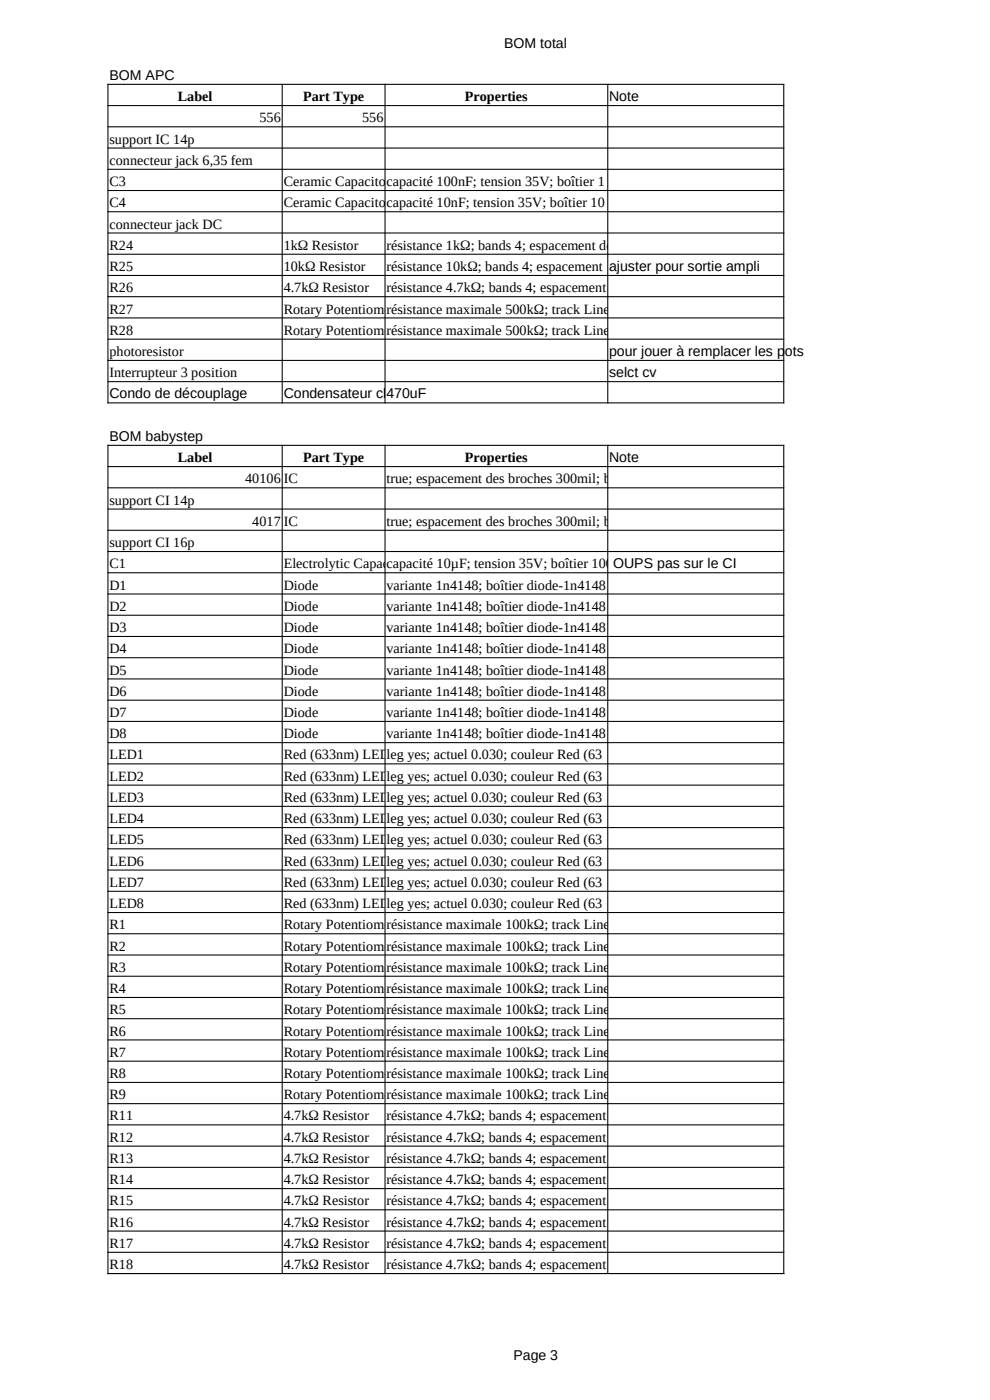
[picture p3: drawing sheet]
<svg xmlns="http://www.w3.org/2000/svg" width="210mm" height="297mm" viewBox="0 0 210 297" stroke-linecap="round" stroke-linejoin="round" font-family="sans-serif">
<defs><g id="words">
<g font-size="3">
<text x="107" y="10.2">BOM total</text>
<text x="23.2" y="17">BOM APC</text>
<text x="37.7" y="21.5">Label</text>
<text x="64.3" y="21.5">Part Type</text>
<text x="98.6" y="21.5">Properties</text>
<text x="129.2" y="21.5">Note</text>
<text x="55" y="26">556</text>
<text x="76.8" y="26">556</text>
<text x="23.2" y="30.5">support IC 14p</text>
<text x="23.2" y="35">connecteur jack 6,35 fem</text>
<text x="23.2" y="39.5">C3</text>
<text x="60.2" y="39.5">Ceramic Capacito</text>
<text x="82" y="39.5">capacité 100nF; tension 35V; boîtier 1</text>
<text x="23.2" y="44">C4</text>
<text x="60.2" y="44">Ceramic Capacito</text>
<text x="82" y="44">capacité 10nF; tension 35V; boîtier 10</text>
<text x="23.2" y="48.5">connecteur jack DC</text>
<text x="23.2" y="53">R24</text>
<text x="60.2" y="53">1kΩ Resistor</text>
<text x="82" y="53">résistance 1kΩ; bands 4; espacement de</text>
<text x="23.2" y="57.5">R25</text>
<text x="60.2" y="57.5">10kΩ Resistor</text>
<text x="82" y="57.5">résistance 10kΩ; bands 4; espacement</text>
<text x="129.2" y="57.5">ajuster pour sortie ampli</text>
<text x="23.2" y="62">R26</text>
<text x="60.2" y="62">4.7kΩ Resistor</text>
<text x="82" y="62">résistance 4.7kΩ; bands 4; espacement</text>
<text x="23.2" y="66.5">R27</text>
<text x="23.2" y="71">R28</text>
<text x="60.2" y="66.5">Rotary Potentiomerésistance maximale 500kΩ; track Line</text>
<text x="60.2" y="71">Rotary Potentiomerésistance maximale 500kΩ; track Line</text>
<text x="23.2" y="75.5">photoresistor</text>
<text x="129.2" y="75.5">pour jouer à remplacer les pots</text>
<text x="23.2" y="80">Interrupteur 3 position</text>
<text x="129.2" y="80">selct cv</text>
<text x="23.2" y="84.5">Condo de découplage</text>
<text x="60.2" y="84.5">Condensateur ch470uF</text>
<text x="23.2" y="93.6">BOM babystep</text>
<text x="37.7" y="98.1">Label</text>
<text x="64.3" y="98.1">Part Type</text>
<text x="98.6" y="98.1">Properties</text>
<text x="129.2" y="98.1">Note</text>
<text x="23.2" y="107.1">support CI 14p</text>
<text x="52" y="102.6">40106</text>
<text x="60.2" y="102.6">IC</text>
<text x="82" y="102.6">true; espacement des broches 300mil; b</text>
<text x="53.5" y="111.6">4017</text>
<text x="60.2" y="111.6">IC</text>
<text x="82" y="111.6">true; espacement des broches 300mil; b</text>
<text x="23.2" y="116.1">support CI 16p</text>
<text x="23.2" y="120.6">C1</text>
<text x="23.2" y="125.1">D1</text>
<text x="60.2" y="120.6">Electrolytic Capac</text>
<text x="60.2" y="125.1">Diode</text>
<text x="82" y="120.6">capacité 10µF; tension 35V; boîtier 100OUPS pas sur le CI</text>
<text x="82" y="125.1">variante 1n4148; boîtier diode-1n4148</text>
<text x="23.2" y="129.6">D2</text>
<text x="60.2" y="129.6">Diode</text>
<text x="82" y="129.6">variante 1n4148; boîtier diode-1n4148</text>
<text x="23.2" y="134.1">D3</text>
<text x="60.2" y="134.1">Diode</text>
<text x="82" y="134.1">variante 1n4148; boîtier diode-1n4148</text>
<text x="23.2" y="138.6">D4</text>
<text x="23.2" y="143.1">D5</text>
<text x="60.2" y="138.6">Diode</text>
<text x="60.2" y="143.1">Diode</text>
<text x="82" y="138.6">variante 1n4148; boîtier diode-1n4148</text>
<text x="82" y="143.1">variante 1n4148; boîtier diode-1n4148</text>
<text x="23.2" y="147.6">D6</text>
<text x="60.2" y="147.6">Diode</text>
<text x="82" y="147.6">variante 1n4148; boîtier diode-1n4148</text>
<text x="23.2" y="152.1">D7</text>
<text x="60.2" y="152.1">Diode</text>
<text x="82" y="152.1">variante 1n4148; boîtier diode-1n4148</text>
<text x="23.2" y="156.6">D8</text>
<text x="23.2" y="161.1">LED1</text>
<text x="60.2" y="156.6">Diode</text>
<text x="60.2" y="161.1">Red (633nm) LEDleg yes; actuel 0.030; couleur Red (63</text>
<text x="82" y="156.6">variante 1n4148; boîtier diode-1n4148</text>
<text x="23.2" y="165.6">LED2</text>
<text x="60.2" y="165.6">Red (633nm) LEDleg yes; actuel 0.030; couleur Red (63</text>
<text x="23.2" y="170.1">LED3</text>
<text x="60.2" y="170.1">Red (633nm) LEDleg yes; actuel 0.030; couleur Red (63</text>
<text x="23.2" y="174.6">LED4</text>
<text x="23.2" y="179.1">LED5</text>
<text x="60.2" y="174.6">Red (633nm) LEDleg yes; actuel 0.030; couleur Red (63</text>
<text x="60.2" y="179.1">Red (633nm) LEDleg yes; actuel 0.030; couleur Red (63</text>
<text x="23.2" y="183.7">LED6</text>
<text x="60.2" y="183.7">Red (633nm) LEDleg yes; actuel 0.030; couleur Red (63</text>
<text x="23.2" y="188.2">LED7</text>
<text x="60.2" y="188.2">Red (633nm) LEDleg yes; actuel 0.030; couleur Red (63</text>
<text x="23.2" y="192.7">LED8</text>
<text x="23.2" y="197.2">R1</text>
<text x="60.2" y="192.7">Red (633nm) LEDleg yes; actuel 0.030; couleur Red (63</text>
<text x="60.2" y="197.2">Rotary Potentiomerésistance maximale 100kΩ; track Line</text>
<text x="23.2" y="201.7">R2</text>
<text x="60.2" y="201.7">Rotary Potentiomerésistance maximale 100kΩ; track Line</text>
<text x="23.2" y="206.2">R3</text>
<text x="60.2" y="206.2">Rotary Potentiomerésistance maximale 100kΩ; track Line</text>
<text x="23.2" y="210.7">R4</text>
<text x="23.2" y="215.2">R5</text>
<text x="60.2" y="210.7">Rotary Potentiomerésistance maximale 100kΩ; track Line</text>
<text x="60.2" y="215.2">Rotary Potentiomerésistance maximale 100kΩ; track Line</text>
<text x="23.2" y="219.7">R6</text>
<text x="60.2" y="219.7">Rotary Potentiomerésistance maximale 100kΩ; track Line</text>
<text x="23.2" y="224.2">R7</text>
<text x="60.2" y="224.2">Rotary Potentiomerésistance maximale 100kΩ; track Line</text>
<text x="23.2" y="228.7">R8</text>
<text x="23.2" y="233.2">R9</text>
<text x="60.2" y="228.7">Rotary Potentiomerésistance maximale 100kΩ; track Line</text>
<text x="60.2" y="233.2">Rotary Potentiomerésistance maximale 100kΩ; track Line</text>
<text x="23.2" y="237.7">R11</text>
<text x="60.2" y="237.7">4.7kΩ Resistor</text>
<text x="82" y="237.7">résistance 4.7kΩ; bands 4; espacement</text>
<text x="23.2" y="242.2">R12</text>
<text x="60.2" y="242.2">4.7kΩ Resistor</text>
<text x="82" y="242.2">résistance 4.7kΩ; bands 4; espacement</text>
<text x="23.2" y="246.7">R13</text>
<text x="23.2" y="251.2">R14</text>
<text x="60.2" y="246.7">4.7kΩ Resistor</text>
<text x="60.2" y="251.2">4.7kΩ Resistor</text>
<text x="82" y="246.7">résistance 4.7kΩ; bands 4; espacement</text>
<text x="82" y="251.2">résistance 4.7kΩ; bands 4; espacement</text>
<text x="23.2" y="255.7">R15</text>
<text x="60.2" y="255.7">4.7kΩ Resistor</text>
<text x="82" y="255.7">résistance 4.7kΩ; bands 4; espacement</text>
<text x="23.2" y="260.2">R16</text>
<text x="60.2" y="260.2">4.7kΩ Resistor</text>
<text x="82" y="260.2">résistance 4.7kΩ; bands 4; espacement</text>
<text x="23.2" y="264.7">R17</text>
<text x="23.2" y="269.2">R18</text>
<text x="60.2" y="264.7">4.7kΩ Resistor</text>
<text x="60.2" y="269.2">4.7kΩ Resistor</text>
<text x="82" y="264.7">résistance 4.7kΩ; bands 4; espacement</text>
<text x="82" y="269.2">résistance 4.7kΩ; bands 4; espacement</text>
<text x="108.9" y="288.5">Page 3</text>
</g>
</g></defs>
<g fill="none" stroke="#000" stroke-width=".22">
<path d="M22.8 17.9h143.6M22.9 17.8v67.8M59.9 17.8v67.8M81.7 17.8v67.8M128.9 17.8v67.8M166.3 17.8v67.8M22.8 22.4h143.6M22.8 26.9h143.6M22.8 31.4h143.6M22.8 35.9h143.6M22.8 40.4h143.6M22.8 44.9h143.6"/>
<path d="M22.8 49.4h143.6M22.8 53.9h143.6M22.8 58.4h143.6M22.8 62.9h143.6M22.8 67.4h143.6M22.8 72h143.6M22.8 76.5h143.6M22.8 81h143.6M22.8 85.5h143.6M22.8 94.5h143.6M22.8 99h143.6M22.9 94.4v175.9"/>
<path d="M59.9 94.4v175.9M81.7 94.4v175.9M128.9 94.4v175.9M166.3 94.4v175.9M22.8 103.5h143.6M22.8 108h143.6M22.8 112.5h143.6M22.8 117h143.6M22.8 121.5h143.6M22.8 126h143.6M22.8 130.5h143.6M22.8 135h143.6"/>
<path d="M22.8 139.5h143.6M22.8 144h143.6M22.8 148.5h143.6M22.8 153h143.6M22.8 157.5h143.6M22.8 162.1h143.6M22.8 166.6h143.6M22.8 171.1h143.6M22.8 175.6h143.6M22.8 180.1h143.6M22.8 184.6h143.6M22.8 189.1h143.6"/>
<path d="M22.8 193.6h143.6M22.8 198.1h143.6M22.8 202.6h143.6M22.8 207.1h143.6M22.8 211.6h143.6M22.8 216.1h143.6M22.8 220.6h143.6M22.8 225.1h143.6M22.8 229.6h143.6M22.8 234.1h143.6M22.8 238.6h143.6M22.8 243.1h143.6"/>
<path d="M22.8 247.6h143.6M22.8 252.2h143.6M22.8 256.7h143.6M22.8 261.2h143.6M22.8 265.7h143.6M22.8 270.2h143.6"/>
</g>
<use href="#words"/>
</svg>
